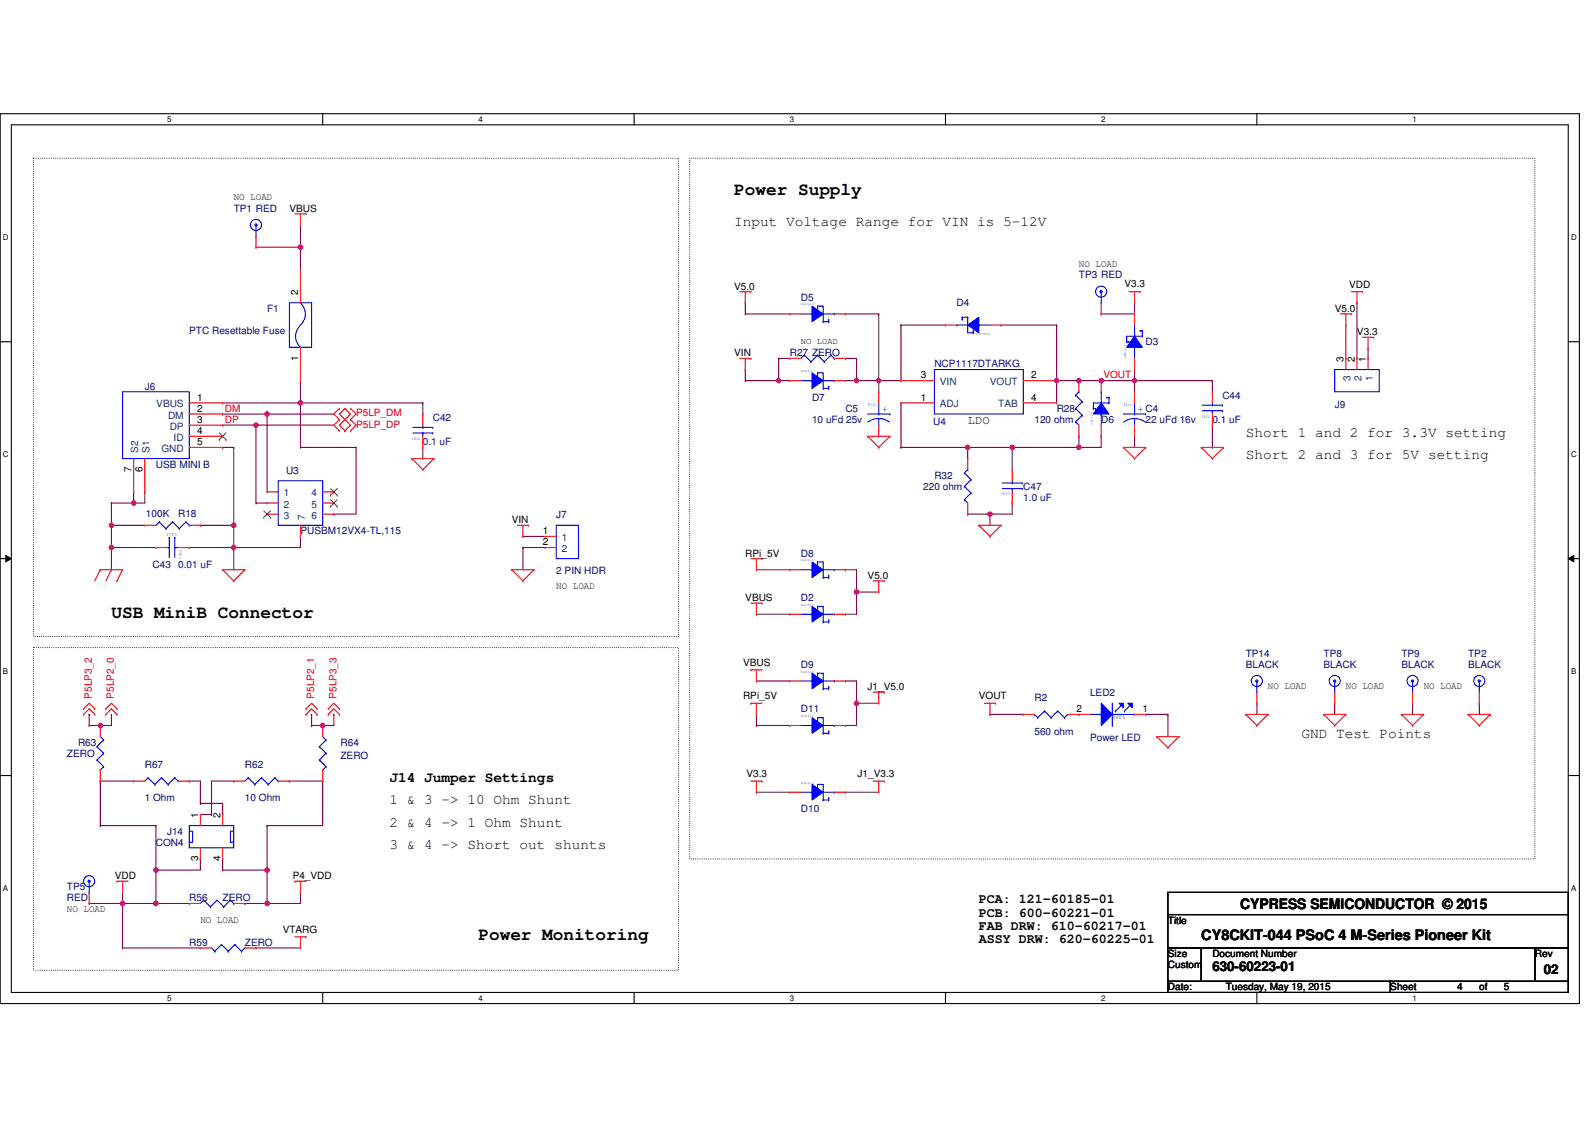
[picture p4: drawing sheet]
<svg xmlns="http://www.w3.org/2000/svg" width="297mm" height="210mm" viewBox="0 0 297 210" stroke-linecap="round" stroke-linejoin="round" font-family="sans-serif">
<defs><g id="words">
<g font-size="3.3">
<text x="137.5" y="36.6">Power Supply</text>
<text x="20.9" y="115.7">USB MiniB Connector</text>
<text x="89.6" y="176.1">Power Monitoring</text>
</g>
<g font-size="2.7">
<text x="137.5" y="42.3">Input Voltage Range for VIN is 5-12V</text>
<text x="233.3" y="81.9">Short 1 and 2 for 3.3V setting</text>
<text x="233.3" y="86">Short 2 and 3 for 5V setting</text>
<text x="243.7" y="138.1">GND Test Points</text>
<text x="72.9" y="146.4">J14 Jumper Settings</text>
<text x="72.9" y="150.6">1 &amp; 3 -&gt; 10 Ohm Shunt</text>
<text x="72.9" y="154.8">2 &amp; 4 -&gt; 1 Ohm Shunt</text>
<text x="72.9" y="158.9">3 &amp; 4 -&gt; Short out shunts</text>
<text x="232.3" y="170.2">CYPRESS SEMICONDUCTOR © 2015</text>
<text x="225" y="176">CY8CKIT-044 PSoC 4 M-Series Pioneer Kit</text>
</g>
<g font-size="2.5">
<text x="183.3" y="169.2">PCA: 121-60185-01</text>
<text x="183.3" y="171.7">PCB: 600-60221-01</text>
<text x="183.3" y="174.2">FAB DRW: 610-60217-01</text>
<text x="183.3" y="176.7">ASSY DRW: 620-60225-01</text>
<text x="227.1" y="181.8">630-60223-01</text>
<text x="289.1" y="182.5">02</text>
</g>
<text font-size="2.3" x="181.2" y="79.4">LDO</text>
<g font-size="1.9">
<text x="43.8" y="37.4">NO LOAD</text>
<text x="54.2" y="39.6">VBUS</text>
<text x="202.1" y="49.9">NO LOAD</text>
<text x="210.6" y="53.8">V3.3</text>
<text x="55.8" y="55.2" transform="rotate(-90 55.8 55.2)">2</text>
<text x="137.5" y="54.2">V5.0</text>
<text x="250" y="58.4">V5.0</text>
<text x="252.7" y="54">VDD</text>
<text x="254.1" y="62.8">V3.3</text>
<text x="55.8" y="67.5" transform="rotate(-90 55.8 67.5)">1</text>
<text x="137.5" y="66.7">VIN</text>
<text x="172.5" y="70.9">3</text>
<text x="193.1" y="70.9">2</text>
<text x="251.6" y="67.7" transform="rotate(-90 251.6 67.7)">3</text>
<text x="253.7" y="67.7" transform="rotate(-90 253.7 67.7)">2</text>
<text x="255.8" y="67.7" transform="rotate(-90 255.8 67.7)">1</text>
<text x="36.9" y="75">1</text>
<text x="36.9" y="77.1">2</text>
<text x="172.5" y="75">1</text>
<text x="193.1" y="75">4</text>
<text x="36.9" y="79.2">3</text>
<text x="36.9" y="83.4">5</text>
<text x="36.9" y="81.3">4</text>
<text x="24.6" y="88.4" transform="rotate(-90 24.6 88.4)">7</text>
<text x="26.7" y="88.4" transform="rotate(-90 26.7 88.4)">6</text>
<text x="95.8" y="98">VIN</text>
<text x="101.7" y="100">1</text>
<text x="101.7" y="102.1">2</text>
<text x="139.6" y="104.2">RPi_5V</text>
<text x="104.2" y="110.3">NO LOAD</text>
<text x="139.6" y="112.5">VBUS</text>
<text x="162.5" y="108.4">V5.0</text>
<text x="139.2" y="124.6">VBUS</text>
<text x="139.2" y="130.9">RPi_5V</text>
<text x="162.5" y="129.2">J1_V5.0</text>
<text x="183.3" y="130.9">VOUT</text>
<text x="237.5" y="129.1">NO LOAD</text>
<text x="252.1" y="129.1">NO LOAD</text>
<text x="266.6" y="129.1">NO LOAD</text>
<text x="201.6" y="133.3">2</text>
<text x="213.9" y="133.3">1</text>
<text x="139.8" y="145.5">V3.3</text>
<text x="160.6" y="145.5">J1_V3.3</text>
<text x="37.1" y="153.1" transform="rotate(-90 37.1 153.1)">1</text>
<text x="41.3" y="153.1" transform="rotate(-90 41.3 153.1)">2</text>
<text x="37.1" y="161.3" transform="rotate(-90 37.1 161.3)">3</text>
<text x="41.3" y="161.3" transform="rotate(-90 41.3 161.3)">4</text>
<text x="21.5" y="164.6">VDD</text>
<text x="54.8" y="164.6">P4_VDD</text>
<text x="12.5" y="170.7">NO LOAD</text>
<text x="37.5" y="172.8">NO LOAD</text>
<text x="218.7" y="172.9">Title</text>
<text x="52.9" y="174.6">VTARG</text>
<text x="218.7" y="179.2">Size</text>
<text x="227.1" y="179.2">Document Number</text>
<text x="287.5" y="179.2">Rev</text>
<text x="218.7" y="185.4">Date:</text>
<text x="218.7" y="181.3">Custom</text>
<text x="229.6" y="185.4">Tuesday, May 19, 2015</text>
<text x="260.4" y="185.4">Sheet</text>
<text x="272.9" y="185.4">4</text>
<text x="277.1" y="185.4">of</text>
<text x="281.6" y="185.4">5</text>
</g>
<g font-size="1.9" fill="#000080">
<text x="43.8" y="39.6">TP1 RED</text>
<text x="202.1" y="52.1">TP3 RED</text>
<text x="50" y="58.4">F1</text>
<text x="150" y="56.3">D5</text>
<text x="179.2" y="57.4">D4</text>
<text x="35.4" y="62.6">PTC Resettable Fuse</text>
<text x="214.6" y="64.6">D3</text>
<text x="147.9" y="66.7">R27 ZERO</text>
<text x="175" y="68.8">NCP1117DTARKG</text>
<text x="27.1" y="73">J6</text>
<text x="152.1" y="75.1">D7</text>
<text x="158.3" y="77.1">C5</text>
<text x="197.9" y="77.1">R28</text>
<text x="228.9" y="74.6">C44</text>
<text x="250" y="76.3">J9</text>
<text x="79.2" y="83.4">0.1 uF</text>
<text x="81.1" y="78.8">C42</text>
<text x="152.1" y="79.2">10 uFd 25v</text>
<text x="174.8" y="79.6">U4</text>
<text x="193.7" y="79.2">120 ohm</text>
<text x="206.2" y="79.2">D6</text>
<text x="214.6" y="79.2">22 uFd 16v</text>
<text x="227.1" y="79.2">0.1 uF</text>
<text x="29.2" y="87.6">USB MINI B</text>
<text x="53.6" y="88.8">U3</text>
<text x="175" y="89.6">R32</text>
<text x="172.9" y="91.7">220 ohm</text>
<text x="191.7" y="91.7">C47</text>
<text x="191.7" y="93.8">1.0 uF</text>
<text x="27.3" y="96.7">100K</text>
<text x="33.4" y="96.7">R18</text>
<text x="56.3" y="100.1">PUSBM12VX4-TL,115</text>
<text x="104.2" y="96.9">J7</text>
<text x="28.6" y="106.3">C43</text>
<text x="33.4" y="106.3">0.01 uF</text>
<text x="104.2" y="107.6">2 PIN HDR</text>
<text x="150" y="104.2">D8</text>
<text x="150" y="112.5">D2</text>
<text x="150" y="125">D9</text>
<text x="233.3" y="123">TP14</text>
<text x="233.3" y="125">BLACK</text>
<text x="247.9" y="123">TP8</text>
<text x="247.9" y="125">BLACK</text>
<text x="262.5" y="123">TP9</text>
<text x="262.5" y="125">BLACK</text>
<text x="275" y="123">TP2</text>
<text x="275" y="125">BLACK</text>
<text x="193.7" y="131.3">R2</text>
<text x="204.2" y="130.3">LED2</text>
<text x="150" y="133.4">D11</text>
<text x="193.7" y="137.5">560 ohm</text>
<text x="12.5" y="141.7">ZERO</text>
<text x="14.6" y="139.6">R63</text>
<text x="27.1" y="143.8">R67</text>
<text x="45.9" y="143.8">R62</text>
<text x="63.8" y="139.6">R64</text>
<text x="63.8" y="142.1">ZERO</text>
<text x="204.2" y="138.8">Power LED</text>
<text x="27.1" y="150">1 Ohm</text>
<text x="45.9" y="150">10 Ohm</text>
<text x="150" y="152.1">D10</text>
<text x="29.2" y="158.4">CON4</text>
<text x="31.3" y="156.3">J14</text>
<text x="12.5" y="166.7">TP5</text>
<text x="12.5" y="168.8">RED</text>
<text x="35.4" y="168.8">R56</text>
<text x="41.7" y="168.8">ZERO</text>
<text x="35.4" y="177.1">R59</text>
<text x="45.9" y="177.1">ZERO</text>
</g>
<g font-size="1.9" fill="#f00">
<text x="206.7" y="70.9">VOUT</text>
<text x="42.1" y="77.1">DM</text>
<text x="66.7" y="78">P5LP_DM</text>
<text x="42.1" y="79.2">DP</text>
<text x="66.7" y="80.1">P5LP_DP</text>
<text x="17.2" y="130.8" transform="rotate(-90 17.2 130.8)">P5LP3_2</text>
<text x="21.3" y="130.8" transform="rotate(-90 21.3 130.8)">P5LP2_0</text>
<text x="58.8" y="130.8" transform="rotate(-90 58.8 130.8)">P5LP2_1</text>
<text x="63" y="130.8" transform="rotate(-90 63 130.8)">P5LP3_3</text>
</g>
<g font-size="1.9" fill="#004080">
<text x="252.9" y="71.3" transform="rotate(-90 252.9 71.3)">3</text>
<text x="255" y="71.3" transform="rotate(-90 255 71.3)">2</text>
<text x="257.1" y="71.3" transform="rotate(-90 257.1 71.3)">1</text>
<text x="29.3" y="76.3">VBUS</text>
<text x="176" y="76.3">ADJ</text>
<text x="176" y="72.1">VIN</text>
<text x="185.4" y="72.1">VOUT</text>
<text x="187" y="76.3">TAB</text>
<text x="31.5" y="78.4">DM</text>
<text x="31.8" y="80.5">DP</text>
<text x="32.5" y="82.5">ID</text>
<text x="25.9" y="84.8" transform="rotate(-90 25.9 84.8)">S2</text>
<text x="28" y="84.8" transform="rotate(-90 28 84.8)">S1</text>
<text x="30.2" y="84.6">GND</text>
<text x="53.2" y="93">1</text>
<text x="53.2" y="95">2</text>
<text x="58.4" y="93">4</text>
<text x="58.4" y="95">5</text>
<text x="53.2" y="97.1">3</text>
<text x="57.1" y="97.3" transform="rotate(-90 57.1 97.3)">7</text>
<text x="58.4" y="97.1">6</text>
<text x="105.2" y="101.3">1</text>
<text x="105.2" y="103.4">2</text>
</g>
<g font-size="1.9" fill="#00f">
<text x="165.2" y="77.2">+</text>
<text x="213.1" y="77.2">+ C4</text>
</g>
<text font-size="1.7" x="150" y="64.3">NO LOAD</text>
<g font-size="1.5">
<text x="31.3" y="22.8">5</text>
<text x="89.6" y="22.8">4</text>
<text x="147.9" y="22.8">3</text>
<text x="206.2" y="22.8">2</text>
<text x="264.6" y="22.8">1</text>
<text x=".6" y="45">D</text>
<text x="294.2" y="45">D</text>
<text x=".6" y="85.6">C</text>
<text x="294.2" y="85.6">C</text>
<text x=".6" y="126.3">B</text>
<text x="294.2" y="126.3">B</text>
<text x=".6" y="166.9">A</text>
<text x="294.2" y="166.9">A</text>
<text x="31.3" y="187.4">5</text>
<text x="89.6" y="187.4">4</text>
<text x="147.9" y="187.4">3</text>
<text x="206.2" y="187.4">2</text>
<text x="264.6" y="187.4">1</text>
</g>
<text font-size="1" fill="#00f" x="208.3" y="134.6">0805</text>
<g font-size=".8" fill="#00f">
<text x="162.5" y="76.1">3216</text>
<text x="210.4" y="76.1">3216</text>
<text x="77.1" y="82.4">0402</text>
<text x="225" y="78.2">0402</text>
<text x="187.5" y="92.8">0603</text>
<text x="33.2" y="99.7" transform="rotate(180 33.2 99.7)">0402</text>
<text x="34.1" y="104.6" transform="rotate(-90 34.1 104.6)">0402</text>
</g>
<g font-size=".6" fill="#00f">
<text x="150" y="57.2">SOD123</text>
<text x="185.4" y="62.4" transform="rotate(180 185.4 62.4)">SOD123</text>
<text x="150" y="69.7">SOD123</text>
<text x="210.9" y="67.1" transform="rotate(-90 210.9 67.1)">SOD123</text>
<text x="204.7" y="79.6" transform="rotate(-90 204.7 79.6)">SOD123</text>
<text x="150" y="105.1">SOD123</text>
<text x="150" y="113.4">SOD123</text>
<text x="150" y="125.9">SOD123</text>
<text x="150" y="134.3">SOD123</text>
<text x="150" y="146.8">SOD123</text>
</g>
</g></defs>
<path d="M0 21.3h295.8v166.6h-295.8zM2.1 23.4h291.6v162.4h-291.6z" fill="none" stroke="#000" stroke-width=".2"/>
<g fill="#fff">
<path d="M31.3 21.5h.8v1.7h-.8z"/>
<path d="M31.3 186h.8v1.7h-.8z"/>
</g>
<path d="M60.4 21.3v2.1M60.4 185.8v2.1" fill="none" stroke="#000" stroke-width=".2"/>
<g fill="#fff">
<path d="M89.6 21.5h.8v1.7h-.8z"/>
<path d="M89.6 186h.8v1.7h-.8z"/>
</g>
<path d="M118.8 21.3v2.1M118.8 185.8v2.1" fill="none" stroke="#000" stroke-width=".2"/>
<g fill="#fff">
<path d="M147.9 21.5h.8v1.7h-.8z"/>
<path d="M147.9 186h.8v1.7h-.8z"/>
</g>
<path d="M177.1 21.3v2.1M177.1 185.8v2.1" fill="none" stroke="#000" stroke-width=".2"/>
<g fill="#fff">
<path d="M206.2 21.5h.9v1.7h-.9z"/>
<path d="M206.2 186h.9v1.7h-.9z"/>
</g>
<path d="M235.4 21.3v2.1M235.4 185.8v2.1" fill="none" stroke="#000" stroke-width=".2"/>
<g fill="#fff">
<path d="M264.6 21.5h.8v1.7h-.8z"/>
<path d="M264.6 186h.8v1.7h-.8z"/>
<path d="M.6 43.7h1v1.6h-1z"/>
<path d="M294.2 43.7h1.1v1.6h-1.1z"/>
<path d="M.6 84.3h1v1.7h-1z"/>
<path d="M294.2 84.3h1.1v1.7h-1.1z"/>
</g>
<path d="M0 64h2.1M293.7 64h2.1" fill="none" stroke="#000" stroke-width=".2"/>
<g fill="#fff">
<path d="M.6 124.9h1v1.7h-1z"/>
<path d="M294.2 124.9h1v1.7h-1z"/>
</g>
<path d="M0 104.6h2.1M293.7 104.6h2.1" fill="none" stroke="#000" stroke-width=".2"/>
<path d="M1.1 104l1 .6-1 .6zM293.7 104.6l1.1-.6v1.2z" fill="#000"/>
<path d="M1.1 104l1 .6-1 .6zM293.7 104.6l1.1-.6v1.2z" fill="none" stroke="#000" stroke-width=".19"/>
<g fill="#fff">
<path d="M.6 165.5h1v1.7h-1z"/>
<path d="M294.2 165.5h1v1.7h-1z"/>
</g>
<path d="M0 145.2h2.1M293.7 145.2h2.1" fill="none" stroke="#000" stroke-width=".2"/>
<path d="M6.3 29.6h120.8v89.6h-120.8zM129.2 29.6h158.3v131.2h-158.3zM6.3 121.3h120.8v60.4h-120.8z" fill="none" stroke="#000" stroke-width=".2" stroke-dasharray="0 .4"/>
<path d="M56.3 46.3h.1M56.3 46.3v4.2" fill="none" stroke="#800040" stroke-width=".2"/>
<circle cx="56.3" cy="46.3" r=".42" fill="#f0f"/>
<circle cx="56.3" cy="46.3" r=".42" fill="none" stroke="#f0f" stroke-width=".2"/>
<path d="M56.3 71.3h.1M56.3 71.3v4.1M43.8 83.8h.1M43.8 83.8v14.6" fill="none" stroke="#800040" stroke-width=".2"/>
<circle cx="56.3" cy="75.4" r=".42" fill="#f0f"/>
<circle cx="56.3" cy="75.4" r=".42" fill="none" stroke="#f0f" stroke-width=".2"/>
<g fill="none" stroke="#800040" stroke-width=".2">
<path d="M47.9 46.3h.1M56.3 42.1h.1M56.3 42.1v4.2h-8.4M41.7 79.6h.1M41.7 77.5h.1M41.7 75.4h.1M41.7 79.6h6.2M41.7 77.5h8.3M41.7 75.4h14.6M20.9 94.2h.1M20.9 98.4h.1M20.9 94.2v8.3"/>
<path d="M20.9 98.4h6.2M25 92.1h.1M25 94.2h.1M25 92.1v2.1M27.1 92.1h.1M27.1 92.1v2.1h-2.1M41.7 83.8h.1M41.7 83.8h2.1"/>
</g>
<circle cx="20.9" cy="102.5" r=".42" fill="#f0f"/>
<circle cx="20.9" cy="102.5" r=".42" fill="none" stroke="#f0f" stroke-width=".2"/>
<circle cx="20.9" cy="98.4" r=".42" fill="#f0f"/>
<circle cx="20.9" cy="98.4" r=".42" fill="none" stroke="#f0f" stroke-width=".2"/>
<path d="M37.5 98.4h.1M37.5 98.4h6.3M20.9 102.5h.1M20.9 102.5h8.3" fill="none" stroke="#800040" stroke-width=".2"/>
<circle cx="43.8" cy="98.4" r=".42" fill="#f0f"/>
<circle cx="43.8" cy="98.4" r=".42" fill="none" stroke="#f0f" stroke-width=".2"/>
<path d="M43.8 98.4h.1M43.8 98.4v8.3M35.4 102.5h.1M35.4 102.5h8.4M43.8 102.5h.1" fill="none" stroke="#800040" stroke-width=".2"/>
<circle cx="43.8" cy="102.5" r=".42" fill="#f0f"/>
<circle cx="43.8" cy="102.5" r=".42" fill="none" stroke="#f0f" stroke-width=".2"/>
<path d="M20.9 94.2h.1M20.9 94.2h4.1M20.9 102.5h.1M20.9 102.5v4.2M97.9 100.4h.1M97.9 102.5h.1M97.9 100.4h4.2M97.9 102.5h4.2M97.9 102.5v4.2" fill="none" stroke="#800040" stroke-width=".2"/>
<circle cx="25" cy="94.2" r=".42" fill="#f0f"/>
<circle cx="25" cy="94.2" r=".42" fill="none" stroke="#f0f" stroke-width=".2"/>
<path d="M29.2 162.9h.1M29.2 162.9h8.3M29.2 162.9v6.3" fill="none" stroke="#800040" stroke-width=".2"/>
<circle cx="29.2" cy="169.2" r=".42" fill="#f0f"/>
<circle cx="29.2" cy="169.2" r=".42" fill="none" stroke="#f0f" stroke-width=".2"/>
<circle cx="29.2" cy="162.9" r=".42" fill="#f0f"/>
<circle cx="29.2" cy="162.9" r=".42" fill="none" stroke="#f0f" stroke-width=".2"/>
<path d="M29.2 169.2h.1M29.2 169.2h6.2M41.7 162.9h.1M41.7 162.9h8.3M45.9 169.2h.1M50 162.9h.1M50 169.2h.1M50 162.9v6.3M56.3 167.1h.1M56.3 167.1v2.1h-10.4" fill="none" stroke="#800040" stroke-width=".2"/>
<circle cx="50" cy="169.2" r=".42" fill="#f0f"/>
<circle cx="50" cy="169.2" r=".42" fill="none" stroke="#f0f" stroke-width=".2"/>
<g fill="none" stroke="#800040" stroke-width=".2">
<path d="M202.1 71.3h.1M202.1 71.3h10.4M206.2 71.3h.1M185.4 133.8h.1M185.4 133.8h6.3M214.6 133.8h.1M214.6 133.8h4.1M218.7 133.8h.1M218.7 133.8v4.1M250 131.7h.1M250 131.7v2.1M264.6 131.7h.1"/>
<path d="M264.6 131.7v2.1M277.1 131.7h.1M277.1 131.7v2.1"/>
</g>
<circle cx="206.2" cy="71.3" r=".42" fill="#f0f"/>
<circle cx="206.2" cy="71.3" r=".42" fill="none" stroke="#f0f" stroke-width=".2"/>
<circle cx="202.1" cy="71.3" r=".42" fill="#f0f"/>
<circle cx="202.1" cy="71.3" r=".42" fill="none" stroke="#f0f" stroke-width=".2"/>
<path d="M202.1 81.7h.1M202.1 81.7v2.1" fill="none" stroke="#800040" stroke-width=".2"/>
<circle cx="202.1" cy="83.8" r=".42" fill="#f0f"/>
<circle cx="202.1" cy="83.8" r=".42" fill="none" stroke="#f0f" stroke-width=".2"/>
<g fill="none" stroke="#800040" stroke-width=".2">
<path d="M212.5 56.7h.1M212.5 56.7v2.1M139.6 69.2h.1M139.6 71.3h.1M139.6 69.2v2.1M139.6 71.3h6.2M145.8 67.1h.1M145.8 67.1h2.1M168.7 83.8h.1M168.7 83.8h12.5M185.4 96.3h.1M185.4 96.3v2.1"/>
<path d="M202.1 83.8h.1M206.2 81.7h.1M206.2 81.7v2.1h-4.1M212.5 81.7h.1M212.5 81.7v2.1"/>
</g>
<circle cx="145.8" cy="71.3" r=".42" fill="#f0f"/>
<circle cx="145.8" cy="71.3" r=".42" fill="none" stroke="#f0f" stroke-width=".2"/>
<path d="M158.3 71.3h.1M158.3 71.3h2.1" fill="none" stroke="#800040" stroke-width=".2"/>
<circle cx="160.4" cy="71.3" r=".42" fill="#f0f"/>
<circle cx="160.4" cy="71.3" r=".42" fill="none" stroke="#f0f" stroke-width=".2"/>
<path d="M197.9 60.9h.1M197.9 60.9v10.4" fill="none" stroke="#800040" stroke-width=".2"/>
<circle cx="197.9" cy="71.3" r=".42" fill="#f0f"/>
<circle cx="197.9" cy="71.3" r=".42" fill="none" stroke="#f0f" stroke-width=".2"/>
<g fill="none" stroke="#800040" stroke-width=".2">
<path d="M206.2 58.8h.1M206.2 58.8h6.3M254.1 56.7h.1M254.1 56.7v10.4M145.8 67.1h.1M145.8 67.1v4.2M160.4 67.1h.1M160.4 67.1v4.2M164.6 71.3h.1M164.6 71.3v2.1M168.7 60.9h.1M168.7 75.4h.1"/>
<path d="M168.7 60.9h8.4M168.7 60.9v10.4h-4.1M168.7 75.4v8.4M187.5 60.9h.1M187.5 60.9h10.4M197.9 71.3h.1M197.9 71.3h4.2M197.9 71.3v4.1M212.5 69.2h.1M212.5 71.3h.1M212.5 69.2v4.2M256.2 65.2h.1"/>
<path d="M256.2 65.2v1.9M181.2 83.8h.1M181.2 96.3h.1M181.2 83.8h20.9M181.2 96.3h4.2M189.6 94.2h.1M189.6 83.8h.1M189.6 83.8v4.1M189.6 94.2v2.1"/>
</g>
<circle cx="189.6" cy="83.8" r=".42" fill="#f0f"/>
<circle cx="189.6" cy="83.8" r=".42" fill="none" stroke="#f0f" stroke-width=".2"/>
<path d="M181.2 83.8h.1M181.2 83.8v2.1" fill="none" stroke="#800040" stroke-width=".2"/>
<circle cx="181.2" cy="83.8" r=".42" fill="#f0f"/>
<circle cx="181.2" cy="83.8" r=".42" fill="none" stroke="#f0f" stroke-width=".2"/>
<path d="M185.4 96.3h.1M185.4 96.3h4.2" fill="none" stroke="#800040" stroke-width=".2"/>
<circle cx="185.4" cy="96.3" r=".42" fill="#f0f"/>
<circle cx="185.4" cy="96.3" r=".42" fill="none" stroke="#f0f" stroke-width=".2"/>
<path d="M50 77.5h.1M50 77.5v14.6" fill="none" stroke="#800040" stroke-width=".2"/>
<circle cx="50" cy="77.5" r=".42" fill="#f0f"/>
<circle cx="50" cy="77.5" r=".42" fill="none" stroke="#f0f" stroke-width=".2"/>
<g fill="none" stroke="#800040" stroke-width=".2">
<path d="M47.9 79.6h.1M47.9 79.6v14.6M47.9 79.6h14.6M50 77.5h.1M50 77.5h12.5M56.3 75.4h.1M56.3 75.4v8.4M47.9 94.2h.1M47.9 94.2h2.1M56.3 83.8h.1M56.3 83.8h10.4M43.8 102.5h.1"/>
<path d="M56.3 100.4h.1M56.3 100.4v2.1h-12.5"/>
</g>
<circle cx="47.9" cy="79.6" r=".42" fill="#f0f"/>
<circle cx="47.9" cy="79.6" r=".42" fill="none" stroke="#f0f" stroke-width=".2"/>
<path d="M62.5 96.3h.1M66.7 83.8h.1M66.7 83.8v12.5h-4.2M141.7 133.8h.1M141.7 127.5h.1M141.7 133.8v2M141.7 127.5h6.2M160.4 127.5h.1M160.4 131.7h.1M160.4 127.5v8.3M160.4 131.7h4.2" fill="none" stroke="#800040" stroke-width=".2"/>
<circle cx="160.4" cy="131.7" r=".42" fill="#f0f"/>
<circle cx="160.4" cy="131.7" r=".42" fill="none" stroke="#f0f" stroke-width=".2"/>
<g fill="none" stroke="#800040" stroke-width=".2">
<path d="M56.3 75.4h22.9M79.2 75.4h.1M79.2 77.5h.1M79.2 75.4v2.1M145.8 71.3h.1M145.8 71.3h2.1M158.3 67.1h.1M158.3 67.1h2.1M160.4 71.3h.1M160.4 71.3h4.2M212.5 71.3h14.6M227.1 71.3h.1"/>
<path d="M252.1 60.9h.1M252.1 60.9v6.2M79.2 85.9h.1M79.2 83.8v2.1M158.3 127.5h.1M158.3 135.8h.1M158.3 127.5h2.1M158.3 135.8h2.1M141.7 148.3h.1M141.7 148.3h6.2M158.3 148.3h.1M158.3 148.3h6.3"/>
<path d="M22.9 177.5h.1M22.9 169.2h.1M22.9 177.5h14.6M22.9 169.2v8.3M47.9 177.5h.1M47.9 177.5h8.4"/>
</g>
<circle cx="212.5" cy="71.3" r=".42" fill="#f0f"/>
<circle cx="212.5" cy="71.3" r=".42" fill="none" stroke="#f0f" stroke-width=".2"/>
<g fill="none" stroke="#800040" stroke-width=".2">
<path d="M139.6 58.8h.1M139.6 58.8h8.3M227.1 73.4h.1M227.1 71.3v2.1M227.1 79.6v4.2M227.1 83.8h.1M141.7 115h.1M141.7 106.7h.1M141.7 115h6.2M141.7 106.7h6.2M158.3 115h.1M158.3 106.7h.1"/>
<path d="M158.3 106.7h2.1M160.4 106.7h.1M160.4 110.9h.1M160.4 106.7v8.3h-2.1M160.4 110.9h4.2"/>
</g>
<circle cx="160.4" cy="110.8" r=".42" fill="#f0f"/>
<circle cx="160.4" cy="110.8" r=".42" fill="none" stroke="#f0f" stroke-width=".2"/>
<path d="M139.6 56.7h.1M139.6 56.7v2.1M158.3 58.8h.1M158.3 58.8h6.3M164.6 58.8h.1M164.6 58.8v12.5" fill="none" stroke="#800040" stroke-width=".2"/>
<circle cx="164.6" cy="71.3" r=".42" fill="#f0f"/>
<circle cx="164.6" cy="71.3" r=".42" fill="none" stroke="#f0f" stroke-width=".2"/>
<path d="M141.7 135.8h.1M141.7 135.8h6.2M22.9 167.1h.1M22.9 167.1v2.1" fill="none" stroke="#800040" stroke-width=".2"/>
<circle cx="22.9" cy="169.2" r=".42" fill="#f0f"/>
<circle cx="22.9" cy="169.2" r=".42" fill="none" stroke="#f0f" stroke-width=".2"/>
<path d="M18.8 146.3h.1M18.8 146.3h6.2M35.4 146.3h.1M35.4 146.3h2.1M39.6 146.3h4.2M43.8 146.3h.1M50 154.6h.1M50 154.6v8.3M54.2 146.3h.1M54.2 146.3h6.2M60.4 146.3h.1M60.4 146.3v8.3h-10.4" fill="none" stroke="#800040" stroke-width=".2"/>
<circle cx="50" cy="162.9" r=".42" fill="#f0f"/>
<circle cx="50" cy="162.9" r=".42" fill="none" stroke="#f0f" stroke-width=".2"/>
<g fill="none" stroke="#800040" stroke-width=".2">
<path d="M16.7 133.8h.1M16.7 133.8v2M18.8 135.8h.1M18.8 135.8h2.1M18.8 146.3h.1M18.8 154.6h.1M18.8 146.3v8.3M18.8 154.6h10.4M29.2 154.6h.1M29.2 154.6v8.3M16.7 169.2h.1M16.7 169.2h12.5"/>
<path d="M22.9 169.2h.1M37.5 160.8h.1M37.5 160.8v2.1M41.7 160.8h.1M41.7 160.8v2.1"/>
</g>
<circle cx="18.8" cy="135.8" r=".42" fill="#f0f"/>
<circle cx="18.8" cy="135.8" r=".42" fill="none" stroke="#f0f" stroke-width=".2"/>
<path d="M16.7 135.8h.1M16.7 135.8h2.1M20.9 133.8h.1M20.9 133.8v2M58.4 135.8h.1M58.4 133.8h.1M58.4 135.8h4.1M58.4 133.8v2M60.4 135.8h.1" fill="none" stroke="#800040" stroke-width=".2"/>
<circle cx="60.4" cy="135.8" r=".42" fill="#f0f"/>
<circle cx="60.4" cy="135.8" r=".42" fill="none" stroke="#f0f" stroke-width=".2"/>
<path d="M62.5 133.8h.1M62.5 133.8v2M235.4 131.7h.1M235.4 131.7v2.1M37.5 150.4h.1M37.5 146.3v4.1M37.5 150.4h4.2v2.1M37.5 152.5h2.1M39.6 152.5h.1M39.6 146.3h.1M39.6 146.3v6.2M41.7 152.5h.1" fill="none" stroke="#800040" stroke-width=".2"/>
<g fill="none" stroke="#f00" stroke-width=".2">
<path d="M55.2 40h2.1M56.3 42.1h.1M56.3 40v2.1M57.3 40h.1M138.5 54.6h2.1M139.6 56.7h.1M139.6 54.6v2.1M140.6 54.6h.1M211.4 54.6h2.1M212.5 56.7h.1M212.5 54.6v2.1M213.5 54.6h.1"/>
<path d="M251 58.8h2.1M252.1 58.8v2.1M253.1 58.8h.1M253.1 54.6h2.1M254.1 56.7h.1M254.1 54.6v2.1M255.2 54.6h.1M63.6 78.6h.1M63.6 76.5h.1M63.6 76.5l-1.1 1 1.1 1.1M63.6 78.6l-1.1 1 1.1 1.1M64.6 76.5h.1"/>
<path d="M64.6 78.6h.1M64.6 76.5l-1 1 2 2.1-1 1.1M64.6 76.5l1 1-2 2.1 1 1.1M65.6 78.6h.1M65.6 76.5h.1M65.6 76.5l1.1 1-1.1 1.1M65.6 78.6l1.1 1-1.1 1.1M138.5 67.1h2.1M139.6 69.2h.1M139.6 67.1v2.1M140.6 67.1h.1M252.1 60.9h.1"/>
<path d="M255.2 63.2h2.1M256.2 65.2h.1M256.2 63.2v2M257.3 63.2h.1M63.6 80.7h.1M64.6 80.7h.1M65.6 80.7h.1M77.1 85.9h.1M77.1 85.9h4.2M77.1 85.9l2.1 2M79.2 87.9h.1M81.3 85.9h.1"/>
<path d="M81.3 85.9l-2.1 2M96.9 98.4h2.1M97.9 98.4v2M99 98.4h.1M162.5 81.7h.1M162.5 81.7h4.2M162.5 81.7l2.1 2.1M164.6 83.8h.1M166.7 81.7h.1M166.7 81.7l-2.1 2.1M183.3 98.4h.1M183.3 98.4h4.2"/>
<path d="M183.3 98.4l2.1 2M187.5 98.4h.1M187.5 98.4l-2.1 2M210.4 83.8h.1M210.4 83.8h4.2M210.4 83.8l2.1 2.1M212.5 85.9h.1M214.6 83.8h.1M214.6 83.8l-2.1 2.1M225 83.8h.1M225 83.8h4.1M225 83.8l2.1 2.1"/>
<path d="M227.1 85.9h.1M229.1 83.8h.1M229.1 83.8l-2 2.1M18.8 106.7h.1M18.8 106.7l-1.1 2.1M18.8 106.7h4.1M20.9 106.7h.1M20.9 106.7l-1.1 2.1M21.9 108.8h.1M22.9 106.7h.1M22.9 106.7l-1 2.1M41.7 106.7h.1"/>
<path d="M41.7 106.7h4.2M41.7 106.7l2.1 2.1M43.8 108.8h.1M45.9 106.7h.1M45.9 106.7l-2.1 2.1M95.8 106.7h.1M95.8 106.7h4.2M95.8 106.7l2.1 2.1M97.9 100.4h.1M97.9 108.8h.1M100 106.7h.1M100 106.7l-2.1 2.1"/>
<path d="M140.6 104.6h2.1M140.6 112.9h2.1M141.7 106.7h.1M141.7 115h.1M141.7 104.6v2.1M141.7 112.9v2.1M142.7 104.6h.1M142.7 112.9h.1M163.5 108.8h2.1M164.6 110.9h.1M164.6 108.8v2.1M165.6 108.8h.1"/>
<path d="M185.4 100.4h.1M15.7 132.7h.1M15.7 133.8h.1M15.7 132.7l1-1 1 1M15.7 133.8l1-1.1 1 1.1M17.7 132.7h.1M17.7 133.8h.1M19.8 132.7h.1M19.8 133.8h.1M19.8 132.7l1.1-1 1 1M19.8 133.8l1.1-1.1 1 1.1M21.9 132.7h.1"/>
<path d="M21.9 133.8h.1M57.3 132.7h.1M57.3 133.8h.1M57.3 132.7l1.1-1 1 1M57.3 133.8l1.1-1.1 1 1.1M59.4 132.7h.1M59.4 133.8h.1M61.5 132.7h.1M61.5 133.8h.1M61.5 132.7l1-1 1.1 1M61.5 133.8l1-1.1 1.1 1.1M63.6 132.7h.1"/>
<path d="M63.6 133.8h.1M140.6 125.4h.1M140.6 131.7h.1M140.6 125.4h2.1M140.6 131.7h2.1M141.7 127.5h.1M141.7 133.8h.1M141.7 125.4v2.1M141.7 131.7v2.1M163.5 129.6h2.1M164.6 131.7h.1M164.6 129.6v2.1"/>
<path d="M165.6 129.6h.1M184.4 131.7h2M185.4 133.8h.1M185.4 131.7v2.1M186.4 131.7h.1M216.7 137.9h.1M216.7 137.9h4.1M216.7 137.9l2 2.1M220.8 137.9h.1M220.8 137.9l-2.1 2.1M233.3 133.8h.1M233.3 133.8h4.2"/>
<path d="M233.3 133.8l2.1 2M235.4 135.8h.1M237.5 133.8h.1M237.5 133.8l-2.1 2M247.9 133.8h.1M247.9 133.8h4.2M247.9 133.8l2.1 2M250 135.8h.1M252.1 133.8h.1M252.1 133.8l-2.1 2M262.5 133.8h.1M262.5 133.8h4.1"/>
<path d="M262.5 133.8l2.1 2M264.6 135.8h.1M266.6 133.8h.1M266.6 133.8l-2 2M275 133.8h.1M275 133.8h4.1M275 133.8l2.1 2M277.1 135.8h.1M279.1 133.8h.1M279.1 133.8l-2 2M43.8 146.3h.1M43.8 146.3h2.1"/>
<path d="M52.1 146.3h2.1M54.2 146.3h.1M140.6 146.3h2.1M141.7 148.3h.1M141.7 146.3v2M142.7 146.3h.1M163.5 146.3h2.1M164.6 148.3h.1M164.6 146.3v2M165.6 146.3h.1M218.7 140h.1M21.9 165h.1"/>
<path d="M21.9 165h2.1M22.9 167.1h.1M22.9 165v2.1M55.2 165h.1M55.2 165h2.1M55.2 175.4h2.1M56.3 167.1h.1M56.3 177.5h.1M56.3 165v2.1M56.3 175.4v2.1M57.3 175.4h.1"/>
</g>
<path d="M218.7 167.1h75v4.2h-75zM218.7 171.3h75v6.2h-75zM218.7 177.5h6.3v6.2h-6.3zM225 177.5h62.5v6.2h-62.5zM287.5 177.5h6.2v6.2h-6.2zM218.7 183.7h41.7v2.1h-41.7zM260.4 183.7h33.3v2.1h-33.3z" fill="none" stroke="#000" stroke-width=".2"/>
<g fill="none" stroke="#00f" stroke-width=".2">
<path d="M150 58.8h2.1M152.1 58.8h.1M153.1 57.3h.1M153.1 57.3h1.1v2.9M154.2 58.8h2M156.2 58.8h.1M154.2 60.2h.1M154.2 60.2h1M155.2 60.2h.1M46.5 145.6h.1M46.5 145.6l-.6 .7M46.5 145.6l1.2 1.3"/>
<path d="M47.7 146.9h.1M49 145.6h.1M49 145.6l-1.3 1.3M49 145.6l1.2 1.3M50.2 146.9h.1M51.5 145.6h.1M51.5 145.6l-1.3 1.3M51.5 145.6l.6 .7M52.1 146.3h.1"/>
</g>
<path d="M152.1 57.3l2.1 1.5-2.1 1.4z" fill-rule="evenodd" fill="#00f"/>
<g fill="none" stroke="#00f" stroke-width=".2">
<path d="M152.1 57.3l2.1 1.5-2.1 1.4zM153.1 57.7h.1M153.1 57.3v.4M155.2 59.8h.1M155.2 59.8v.4M150 135.8h2.1M152.1 135.8h.1M153.1 134.4h.1M153.1 134.4h1.1v2.9M154.2 137.3h.1M154.2 135.8h2M154.2 137.3h1"/>
<path d="M155.2 137.3h.1M156.2 135.8h.1M35.4 154.6h8.4v4.2h-8.4zM35.4 155.6h.7v2.1h-.7M43.8 155.6h-.6v2.1h.6"/>
</g>
<path d="M147.9 58.8h.1M147.9 58.8h2.1M156.2 58.8h2.1M158.3 58.8h.1M37.5 152.5h.1M37.5 152.5v2.1M37.5 158.8v2M41.7 152.5h.1M41.7 152.5v2.1M41.7 158.8v2M37.5 160.8h.1M41.7 160.8h.1" fill="none" stroke="#f00" stroke-width=".2"/>
<path d="M152.1 134.4l2.1 1.4-2.1 1.5z" fill-rule="evenodd" fill="#00f"/>
<g fill="none" stroke="#00f" stroke-width=".2">
<path d="M204.8 76.5h.1M206.2 77.5h.1M206.2 73.4h.1M206.2 73.4v2M206.2 77.5v2.1M207.7 75.4h.1M207.7 74.4h.1M207.7 75.4h-2.9v1.1M207.7 74.4v1M152.1 134.4l2.1 1.4-2.1 1.5zM153.1 134.8h.1M153.1 134.4v.4"/>
<path d="M155.2 136.9h.1M155.2 136.9v.4M235.4 129.6h.1M235.4 127.5v2.1M250 129.6h.1M250 127.5v2.1M27.7 145.6h.1M27.7 145.6l-.6 .7M27.7 145.6l1.3 1.3M29 146.9h.1M30.2 145.6h.1M30.2 145.6l-1.2 1.3"/>
<path d="M30.2 145.6l1.3 1.3M31.5 146.9h.1M32.7 145.6h.1M32.7 145.6l-1.2 1.3M32.7 145.6l.7 .7M33.4 146.3h.1"/>
<circle cx="235.4" cy="127.5" r=".21"/>
<circle cx="235.4" cy="127.5" r="1.04"/>
<circle cx="250" cy="127.5" r="1.04"/>
<circle cx="250" cy="127.5" r=".21"/>
</g>
<path d="M147.9 135.8h.1M147.9 135.8h2.1M156.2 135.8h2.1M158.3 135.8h.1M235.4 131.7h.1M235.4 129.6v2.1M250 131.7h.1M250 129.6v2.1M25 146.3h.1M25 146.3h2.1M33.4 146.3h2M35.4 146.3h.1" fill="none" stroke="#f00" stroke-width=".2"/>
<path d="M206.2 75.4l1.5 2.1h-2.9z" fill-rule="evenodd" fill="#00f"/>
<g fill="none" stroke="#00f" stroke-width=".2">
<path d="M180.2 59.4h.1M180.2 59.4h1M181.2 59.4h.1M181.2 59.4v2.9h1.1M179.2 60.9h.1M179.2 60.9h2M182.3 62.3h.1M183.3 60.9h.1M183.3 60.9h2.1M204.8 76.5h.4M205.2 76.5h.1M206.2 75.4l1.5 2.1h-2.9z"/>
<path d="M207.3 74.4h.1M207.3 74.4h.4"/>
</g>
<path d="M206.2 71.3h.1M206.2 71.3v2.1M206.2 79.6v2.1M206.2 81.7h.1" fill="none" stroke="#f00" stroke-width=".2"/>
<path d="M181.2 60.9l2.1-1.5v2.9z" fill-rule="evenodd" fill="#00f"/>
<g fill="none" stroke="#00f" stroke-width=".2">
<path d="M47.9 44.2h.1M47.9 42.1v2.1M180.2 59.8h.1M180.2 59.4v.4M79.2 79.6v.4M181.2 60.9l2.1-1.5v2.9zM182.3 61.9h.1M182.3 61.9v.4M201.4 79h.1M201.4 76.5h.1M201.4 74h.1M201.4 79l.7 .6"/>
<path d="M201.4 76.5l1.3 1.2M201.4 74l1.3 1.2M202.1 73.4h.1M202.1 73.4l-.7 .6M202.7 77.7h.1M202.7 75.2h.1M202.7 77.7l-1.3 1.3M202.7 75.2l-1.3 1.3M211 64h.1M212.5 65h.1M212.5 60.9h.1M212.5 60.9v2"/>
<path d="M212.5 65v2.1M213.9 62.9h.1M213.9 61.9h.1M213.9 62.9h-2.9v1.1M213.9 61.9v1M29.8 97.7h.1M29.8 97.7l-.6 .7M29.8 97.7l1.3 1.3M31.1 99h.1M32.3 97.7h.1M32.3 97.7l-1.2 1.3M32.3 97.7l1.3 1.3"/>
<path d="M33.6 99h.1M34.8 97.7h.1M34.8 97.7l-1.2 1.3M34.8 97.7l.6 .7M35.4 98.4h.1M77.3 81.1h3.8M77.3 80h3.8M79.2 80h.1M79.2 81.1h.1M79.2 81.1v.6M81.1 81.1h.1M81.1 80h.1"/>
<path d="M104.2 98.4h4.1v6.2h-4.1zM180.6 93.6h.1M180.6 91.1h.1M180.6 88.6h.1M180.6 93.6l.6 .6M180.6 91.1l1.3 1.2M180.6 88.6l1.3 1.2M181.2 87.9h.1M181.2 87.9l-.6 .7M181.9 92.3h.1M181.9 89.8h.1M181.9 92.3l-1.3 1.3"/>
<path d="M181.9 89.8l-1.3 1.3M59.8 139.8h.1M59.8 139.8l1.3 1.3M60.4 137.9l.7 .7M61.1 138.6h.1M61.1 138.6l-1.3 1.2M59.8 142.3h.1M59.8 142.3l1.3 1.3M60.4 144.2h.1M61.1 141.1h.1M61.1 143.6h.1M61.1 141.1l-1.3 1.2"/>
<path d="M61.1 143.6l-.7 .6M16.7 167.1h.1M16.7 165v2.1M38.2 168.5h.1M38.2 168.5l-.7 .7M38.2 168.5l1.2 1.3M39.4 169.8h.1M40.7 168.5h.1M40.7 168.5l-1.3 1.3M40.7 168.5l1.2 1.3M41.9 169.8h.1M43.2 168.5h.1"/>
<path d="M43.2 168.5l-1.3 1.3M43.2 168.5l.6 .7M43.8 169.2h.1"/>
<circle cx="47.9" cy="42.1" r="1.04"/>
<circle cx="47.9" cy="42.1" r=".21"/>
<circle cx="16.7" cy="165" r="1.04"/>
<circle cx="16.7" cy="165" r=".21"/>
</g>
<g fill="none" stroke="#f00" stroke-width=".2">
<path d="M47.9 46.3h.1M47.9 44.2v2.1M79.2 77.5h.1M79.2 77.5v2.1M177.1 60.9h.1M177.1 60.9h2.1M185.4 60.9h2.1M187.5 60.9h.1M202.1 71.3h.1M202.1 71.3v2.1M202.1 79.6v2.1M27.1 98.4h.1"/>
<path d="M27.1 98.4h2.1M35.4 98.4h2.1M37.5 98.4h.1M79.2 83.8h.1M79.2 81.7v2.1M181.2 96.3h.1M181.2 85.9h.1M181.2 85.9v2M181.2 94.2v2.1M202.1 81.7h.1M102.1 100.4h.1M102.1 102.5h.1"/>
<path d="M102.1 100.4h2.1M102.1 102.5h2.1M60.4 135.8h.1M60.4 135.8v2.1M60.4 146.3h.1M60.4 144.2v2.1M16.7 169.2h.1M16.7 167.1v2.1M35.4 169.2h.1M35.4 169.2h2.1M43.8 169.2h2.1M45.9 169.2h.1"/>
</g>
<path d="M212.5 62.9l1.4 2.1h-2.9z" fill-rule="evenodd" fill="#00f"/>
<g fill="none" stroke="#00f" stroke-width=".2">
<path d="M150.6 66.5h.1M150.6 66.5l-.6 .6M150.6 66.5l1.3 1.2M151.9 67.7h.1M153.1 66.5h.1M153.1 66.5l-1.2 1.2M153.1 66.5l1.3 1.2M154.4 67.7h.1M155.6 66.5h.1M155.6 66.5l-1.2 1.2M155.6 66.5l.6 .6M156.2 67.1h.1"/>
<path d="M162.5 77.5h4.2M164.6 79.6h.1M164.6 77.5h.1M164.6 78.4l1.3 .2 .7 .5M164.6 78.4l-.9 .1-1.2 .5M164.6 75.4v2.1M164.6 78.4v1.2M166.7 77.5h.1M210.4 77.5h4.2M211 64h.4M211.4 64h.1M212.5 62.9l1.4 2.1h-2.9z"/>
<path d="M212.5 79.6h.1M212.5 77.5h.1M212.5 78.4l1.3 .2 .7 .5M212.5 78.4l-.9 .1-1.2 .5M212.5 75.4v2.1M212.5 78.4v1.2M213.5 61.9h.1M213.5 61.9h.4M214.6 77.5h.1M150 127.5h2.1M152.1 127.5h.1M153.1 126.1h.1"/>
<path d="M153.1 126.1h1.1v2.9M154.2 129h.1M154.2 127.5h2M154.2 129h1M155.2 129h.1M156.2 127.5h.1"/>
</g>
<g fill="none" stroke="#f00" stroke-width=".2">
<path d="M212.5 58.8h.1M212.5 58.8v2.1M147.9 67.1h.1M147.9 67.1h2.1M156.2 67.1h2.1M158.3 67.1h.1M164.6 73.4h.1M164.6 73.4v2M164.6 79.6v2.1M212.5 69.2h.1M212.5 73.4h.1M212.5 67.1v2.1"/>
<path d="M212.5 73.4v2M212.5 79.6v2.1M164.6 81.7h.1M212.5 81.7h.1"/>
</g>
<path d="M152.1 126.1l2.1 1.4-2.1 1.5z" fill-rule="evenodd" fill="#00f"/>
<path d="M152.1 126.1l2.1 1.4-2.1 1.5zM153.1 126.5h.1M153.1 126.1v.4M155.2 128.6h.1M155.2 128.6v.4" fill="none" stroke="#00f" stroke-width=".2"/>
<path d="M147.9 127.5h.1M147.9 127.5h2.1M156.2 127.5h2.1M158.3 127.5h.1" fill="none" stroke="#f00" stroke-width=".2"/>
<path d="M206.2 131.7l2.1 2.1-2.1 2z" fill="#00f"/>
<path d="M206.2 131.7l2.1 2.1-2.1 2z" fill="none" stroke="#00f" stroke-width=".2"/>
<path d="M209.6 131.7h.8v.8z" fill="#00f"/>
<path d="M209.6 131.7h.8v.8z" fill="none" stroke="#00f" stroke-width=".2"/>
<path d="M211.2 131.7h.9v.8z" fill="#00f"/>
<g fill="none" stroke="#00f" stroke-width=".2">
<path d="M175 69.2h16.7v8.3h-16.7zM150 106.7h2.1M152.1 106.7h.1M153.1 105.2h.1M153.1 105.2h1.1v2.9M154.2 108.1h.1M154.2 106.7h2M154.2 108.1h1M155.2 108.1h.1M156.2 106.7h.1M18.2 139.8h.1M18.2 139.8l1.2 1.3"/>
<path d="M18.8 137.9l.6 .7M19.4 138.6h.1M19.4 138.6l-1.2 1.2M193.7 133.8h.1M193.7 133.8l.7 .6M194.4 134.4h.1M195.6 133.1h.1M195.6 133.1l1.3 1.3M195.6 133.1l-1.2 1.3M196.9 134.4h.1M198.1 133.1h.1M198.1 133.1l1.3 1.3"/>
<path d="M198.1 133.1l-1.2 1.3M199.4 134.4h.1M200 133.8l-.6 .6M204.2 133.8h2M206.2 133.8h.1M208.3 135.8h.1M208.3 131.7v4.1M208.3 133.8h4.2M208.9 133.1h.1M210 132.1l-1.1 1M210.6 133.1h.1M211.2 131.7h.9v.8z"/>
<path d="M211.7 132.1l-1.1 1M212.5 133.8h.1M18.2 142.3h.1M18.2 142.3l1.2 1.3M18.8 144.2h.1M19.4 141.1h.1M19.4 143.6h.1M19.4 141.1l-1.2 1.2M19.4 143.6l-.6 .6"/>
</g>
<g fill="none" stroke="#f00" stroke-width=".2">
<path d="M168.7 75.4h.1M168.7 71.3h.1M168.7 75.4h6.3M168.7 71.3h6.3M191.7 75.4h6.2M191.7 71.3h6.2M197.9 71.3h.1M197.9 75.4h.1M18.8 135.8h.1M18.8 135.8v2.1M191.7 133.8h.1M191.7 133.8h2"/>
<path d="M200 133.8h4.2M202.1 133.8h.1M212.5 133.8h2.1M214.6 133.8h.1M18.8 146.3h.1M18.8 144.2v2.1"/>
</g>
<path d="M152.1 105.2l2.1 1.5-2.1 1.4z" fill-rule="evenodd" fill="#00f"/>
<g fill="none" stroke="#00f" stroke-width=".2">
<path d="M250 69.2h8.3v4.2h-8.3zM152.1 105.2l2.1 1.5-2.1 1.4zM153.1 105.6h.1M153.1 105.2v.4M155.2 107.7h.1M155.2 107.7v.4M150 148.3h2.1M152.1 148.3h.1M153.1 146.9h.1M153.1 146.9h1.1v2.9M154.2 149.8h.1M154.2 148.3h2"/>
<path d="M154.2 149.8h1M155.2 149.8h.1M156.2 148.3h.1"/>
</g>
<path d="M252.1 67.1h.1M252.1 67.1v2.1M254.1 67.1h.1M254.1 67.1v2.1M256.2 67.1h.1M256.2 67.1v2.1M147.9 106.7h.1M147.9 106.7h2.1M156.2 106.7h2.1M158.3 106.7h.1" fill="none" stroke="#f00" stroke-width=".2"/>
<path d="M152.1 146.9l2.1 1.4-2.1 1.5z" fill-rule="evenodd" fill="#00f"/>
<g fill="none" stroke="#00f" stroke-width=".2">
<path d="M54.2 56.7h4.2v8.3h-4.2zM56.3 56.7a2.94 2.94 0 0 1-.3 4.5 2.76 2.76 0 0 0 .3 3.8M22.9 73.4h12.5v12.5h-12.5zM150 71.3h2.1M152.1 71.3h.1M153.1 69.8h.1M153.1 69.8h1.1v2.9M154.2 72.7h.1M154.2 71.3h2M154.2 72.7h1M155.2 72.7h.1M156.2 71.3h.1"/>
<path d="M52.1 90h8.3v8.4h-8.3zM187.7 91.5h3.7M187.7 90.4h3.7M189.6 90.4h.1M189.6 91.5h.1M189.6 90v.4M189.6 91.5v.6M191.4 91.5h.1M191.4 90.4h.1M277.1 129.6h.1M277.1 127.5v2.1M152.1 146.9l2.1 1.4-2.1 1.5z"/>
<path d="M153.1 147.3h.1M153.1 146.9v.4M155.2 149.4h.1M155.2 149.4v.4M39.6 177.5l.6 .6M40.2 178.1h.1M41.5 176.9h.1M41.5 176.9l-1.3 1.2M41.5 176.9l1.2 1.2M42.7 178.1h.1M44 176.9h.1M44 176.9l-1.3 1.2"/>
<path d="M44 176.9l1.2 1.2M45.2 178.1h.1M45.9 177.5h.1M45.9 177.5l-.7 .6"/>
<circle cx="277" cy="127.5" r=".21"/>
<circle cx="277" cy="127.5" r="1.04"/>
</g>
<g fill="none" stroke="#f00" stroke-width=".2">
<path d="M56.3 50.5h.1M56.3 50.5v6.2M35.4 75.4h6.3M35.4 77.5h6.3M35.4 79.6h6.3M41.7 75.4h.1M41.7 77.5h.1M41.7 79.6h.1M56.3 71.3h.1M56.3 65v6.3M25 92.1h.1M25 85.9v6.2"/>
<path d="M27.1 92.1h.1M27.1 85.9v6.2M35.4 83.8h6.3M35.4 81.7h6.3M41.7 83.8h.1M41.7 81.7h.1M50 92.1h.1M50 94.2h.1M50 96.3h.1M50 92.1h2.1M50 94.2h2.1M50 96.3h2.1"/>
<path d="M56.3 98.4v2M60.4 92.1h2.1M60.4 94.2h2.1M60.4 96.3h2.1M62.5 92.1h.1M62.5 94.2h.1M62.5 96.3h.1M189.6 87.9h.1M189.6 94.2h.1M189.6 87.9v2.1M189.6 92.1v2.1M56.3 100.4h.1"/>
<path d="M277.1 131.7h.1M277.1 129.6v2.1M147.9 148.3h.1M147.9 148.3h2.1M156.2 148.3h2.1M158.3 148.3h.1M37.5 177.5h.1M37.5 177.5h2.1M45.9 177.5h2M47.9 177.5h.1"/>
</g>
<g fill="none" stroke="#804000" stroke-width=".19">
<path d="M41.1 82.3h.1M41.1 81.1l1.2 1.2M42.3 81.1l-1.2 1.2M42.3 82.3h.1M49.4 96.9h.1M49.4 95.7l1.3 1.2M50.6 95.7l-1.2 1.2M50.7 96.9h.1M61.9 92.7h.1M61.9 94.8h.1M61.9 91.5l1.3 1.2M61.9 93.6l1.3 1.2"/>
<path d="M63.1 91.5l-1.2 1.2M63.1 93.6l-1.2 1.2M63.2 92.7h.1M63.2 94.8h.1"/>
</g>
<path d="M152.1 69.8l2.1 1.5-2.1 1.4z" fill-rule="evenodd" fill="#00f"/>
<g fill="none" stroke="#00f" stroke-width=".2">
<path d="M206.2 56.7h.1M206.2 54.6v2.1M152.1 69.8l2.1 1.5-2.1 1.4zM153.1 70.2h.1M153.1 69.8v.4M155.2 72.3h.1M155.2 72.3v.4M225.2 76.9h3.7M225.2 75.9h3.7M227.1 75.9h.1M227.1 76.9h.1M227.1 75.4v.5"/>
<path d="M227.1 76.9v.6M228.9 76.9h.1M228.9 75.9h.1M31.3 102.5h.4M31.7 102.5h.1M31.7 100.6h.1M31.7 100.6v3.8M32.7 100.6h.1M32.7 102.5h.1M32.7 102.5h.7M32.7 100.6v3.8M150 115h2.1"/>
<path d="M152.1 115h.1M153.1 113.6h.1M153.1 113.6h1.1v2.9M154.2 116.5h.1M154.2 115h2M154.2 116.5h1M155.2 116.5h.1M156.2 115h.1M264.6 129.6h.1M264.6 127.5v2.1"/>
<circle cx="206.2" cy="54.6" r=".21"/>
<circle cx="206.2" cy="54.6" r="1.04"/>
<circle cx="264.6" cy="127.5" r=".21"/>
<circle cx="264.6" cy="127.5" r="1.04"/>
</g>
<g fill="none" stroke="#f00" stroke-width=".2">
<path d="M206.2 58.8h.1M206.2 56.7v2.1M147.9 71.3h.1M147.9 71.3h2.1M156.2 71.3h2.1M158.3 71.3h.1M227.1 73.4h.1M227.1 79.6h.1M227.1 73.4v2M227.1 77.5v2.1M29.2 102.5h.1M29.2 102.5h2.1"/>
<path d="M33.4 102.5h2M35.4 102.5h.1M264.6 131.7h.1M264.6 129.6v2.1"/>
</g>
<path d="M152.1 113.6l2.1 1.4-2.1 1.5z" fill-rule="evenodd" fill="#00f"/>
<path d="M152.1 113.6l2.1 1.4-2.1 1.5zM153.1 114h.1M153.1 113.6v.4M155.2 116.1h.1M155.2 116.1v.4" fill="none" stroke="#00f" stroke-width=".2"/>
<path d="M147.9 115h.1M147.9 115h2.1M156.2 115h2.1M158.3 115h.1" fill="none" stroke="#f00" stroke-width=".2"/>
<circle cx="56.3" cy="46.3" r=".42" fill="#f0f"/>
<circle cx="56.3" cy="46.3" r=".42" fill="none" stroke="#f0f" stroke-width=".2"/>
<circle cx="56.3" cy="75.4" r=".42" fill="#f0f"/>
<circle cx="56.3" cy="75.4" r=".42" fill="none" stroke="#f0f" stroke-width=".2"/>
<circle cx="20.9" cy="102.5" r=".42" fill="#f0f"/>
<circle cx="20.9" cy="102.5" r=".42" fill="none" stroke="#f0f" stroke-width=".2"/>
<circle cx="20.9" cy="98.4" r=".42" fill="#f0f"/>
<circle cx="20.9" cy="98.4" r=".42" fill="none" stroke="#f0f" stroke-width=".2"/>
<circle cx="43.8" cy="98.4" r=".42" fill="#f0f"/>
<circle cx="43.8" cy="98.4" r=".42" fill="none" stroke="#f0f" stroke-width=".2"/>
<circle cx="43.8" cy="102.5" r=".42" fill="#f0f"/>
<circle cx="43.8" cy="102.5" r=".42" fill="none" stroke="#f0f" stroke-width=".2"/>
<circle cx="25" cy="94.2" r=".42" fill="#f0f"/>
<circle cx="25" cy="94.2" r=".42" fill="none" stroke="#f0f" stroke-width=".2"/>
<circle cx="29.2" cy="169.2" r=".42" fill="#f0f"/>
<circle cx="29.2" cy="169.2" r=".42" fill="none" stroke="#f0f" stroke-width=".2"/>
<circle cx="29.2" cy="162.9" r=".42" fill="#f0f"/>
<circle cx="29.2" cy="162.9" r=".42" fill="none" stroke="#f0f" stroke-width=".2"/>
<circle cx="50" cy="169.2" r=".42" fill="#f0f"/>
<circle cx="50" cy="169.2" r=".42" fill="none" stroke="#f0f" stroke-width=".2"/>
<circle cx="206.2" cy="71.3" r=".42" fill="#f0f"/>
<circle cx="206.2" cy="71.3" r=".42" fill="none" stroke="#f0f" stroke-width=".2"/>
<circle cx="202.1" cy="71.3" r=".42" fill="#f0f"/>
<circle cx="202.1" cy="71.3" r=".42" fill="none" stroke="#f0f" stroke-width=".2"/>
<circle cx="202.1" cy="83.8" r=".42" fill="#f0f"/>
<circle cx="202.1" cy="83.8" r=".42" fill="none" stroke="#f0f" stroke-width=".2"/>
<circle cx="145.8" cy="71.3" r=".42" fill="#f0f"/>
<circle cx="145.8" cy="71.3" r=".42" fill="none" stroke="#f0f" stroke-width=".2"/>
<circle cx="160.4" cy="71.3" r=".42" fill="#f0f"/>
<circle cx="160.4" cy="71.3" r=".42" fill="none" stroke="#f0f" stroke-width=".2"/>
<circle cx="197.9" cy="71.3" r=".42" fill="#f0f"/>
<circle cx="197.9" cy="71.3" r=".42" fill="none" stroke="#f0f" stroke-width=".2"/>
<circle cx="189.6" cy="83.8" r=".42" fill="#f0f"/>
<circle cx="189.6" cy="83.8" r=".42" fill="none" stroke="#f0f" stroke-width=".2"/>
<circle cx="181.2" cy="83.8" r=".42" fill="#f0f"/>
<circle cx="181.2" cy="83.8" r=".42" fill="none" stroke="#f0f" stroke-width=".2"/>
<circle cx="185.4" cy="96.3" r=".42" fill="#f0f"/>
<circle cx="185.4" cy="96.3" r=".42" fill="none" stroke="#f0f" stroke-width=".2"/>
<circle cx="50" cy="77.5" r=".42" fill="#f0f"/>
<circle cx="50" cy="77.5" r=".42" fill="none" stroke="#f0f" stroke-width=".2"/>
<circle cx="47.9" cy="79.6" r=".42" fill="#f0f"/>
<circle cx="47.9" cy="79.6" r=".42" fill="none" stroke="#f0f" stroke-width=".2"/>
<circle cx="160.4" cy="131.7" r=".42" fill="#f0f"/>
<circle cx="160.4" cy="131.7" r=".42" fill="none" stroke="#f0f" stroke-width=".2"/>
<circle cx="212.5" cy="71.3" r=".42" fill="#f0f"/>
<circle cx="212.5" cy="71.3" r=".42" fill="none" stroke="#f0f" stroke-width=".2"/>
<circle cx="160.4" cy="110.8" r=".42" fill="#f0f"/>
<circle cx="160.4" cy="110.8" r=".42" fill="none" stroke="#f0f" stroke-width=".2"/>
<circle cx="164.6" cy="71.3" r=".42" fill="#f0f"/>
<circle cx="164.6" cy="71.3" r=".42" fill="none" stroke="#f0f" stroke-width=".2"/>
<circle cx="22.9" cy="169.2" r=".42" fill="#f0f"/>
<circle cx="22.9" cy="169.2" r=".42" fill="none" stroke="#f0f" stroke-width=".2"/>
<circle cx="50" cy="162.9" r=".42" fill="#f0f"/>
<circle cx="50" cy="162.9" r=".42" fill="none" stroke="#f0f" stroke-width=".2"/>
<circle cx="18.8" cy="135.8" r=".42" fill="#f0f"/>
<circle cx="18.8" cy="135.8" r=".42" fill="none" stroke="#f0f" stroke-width=".2"/>
<circle cx="60.4" cy="135.8" r=".42" fill="#f0f"/>
<circle cx="60.4" cy="135.8" r=".42" fill="none" stroke="#f0f" stroke-width=".2"/>
<use href="#words"/>
</svg>
